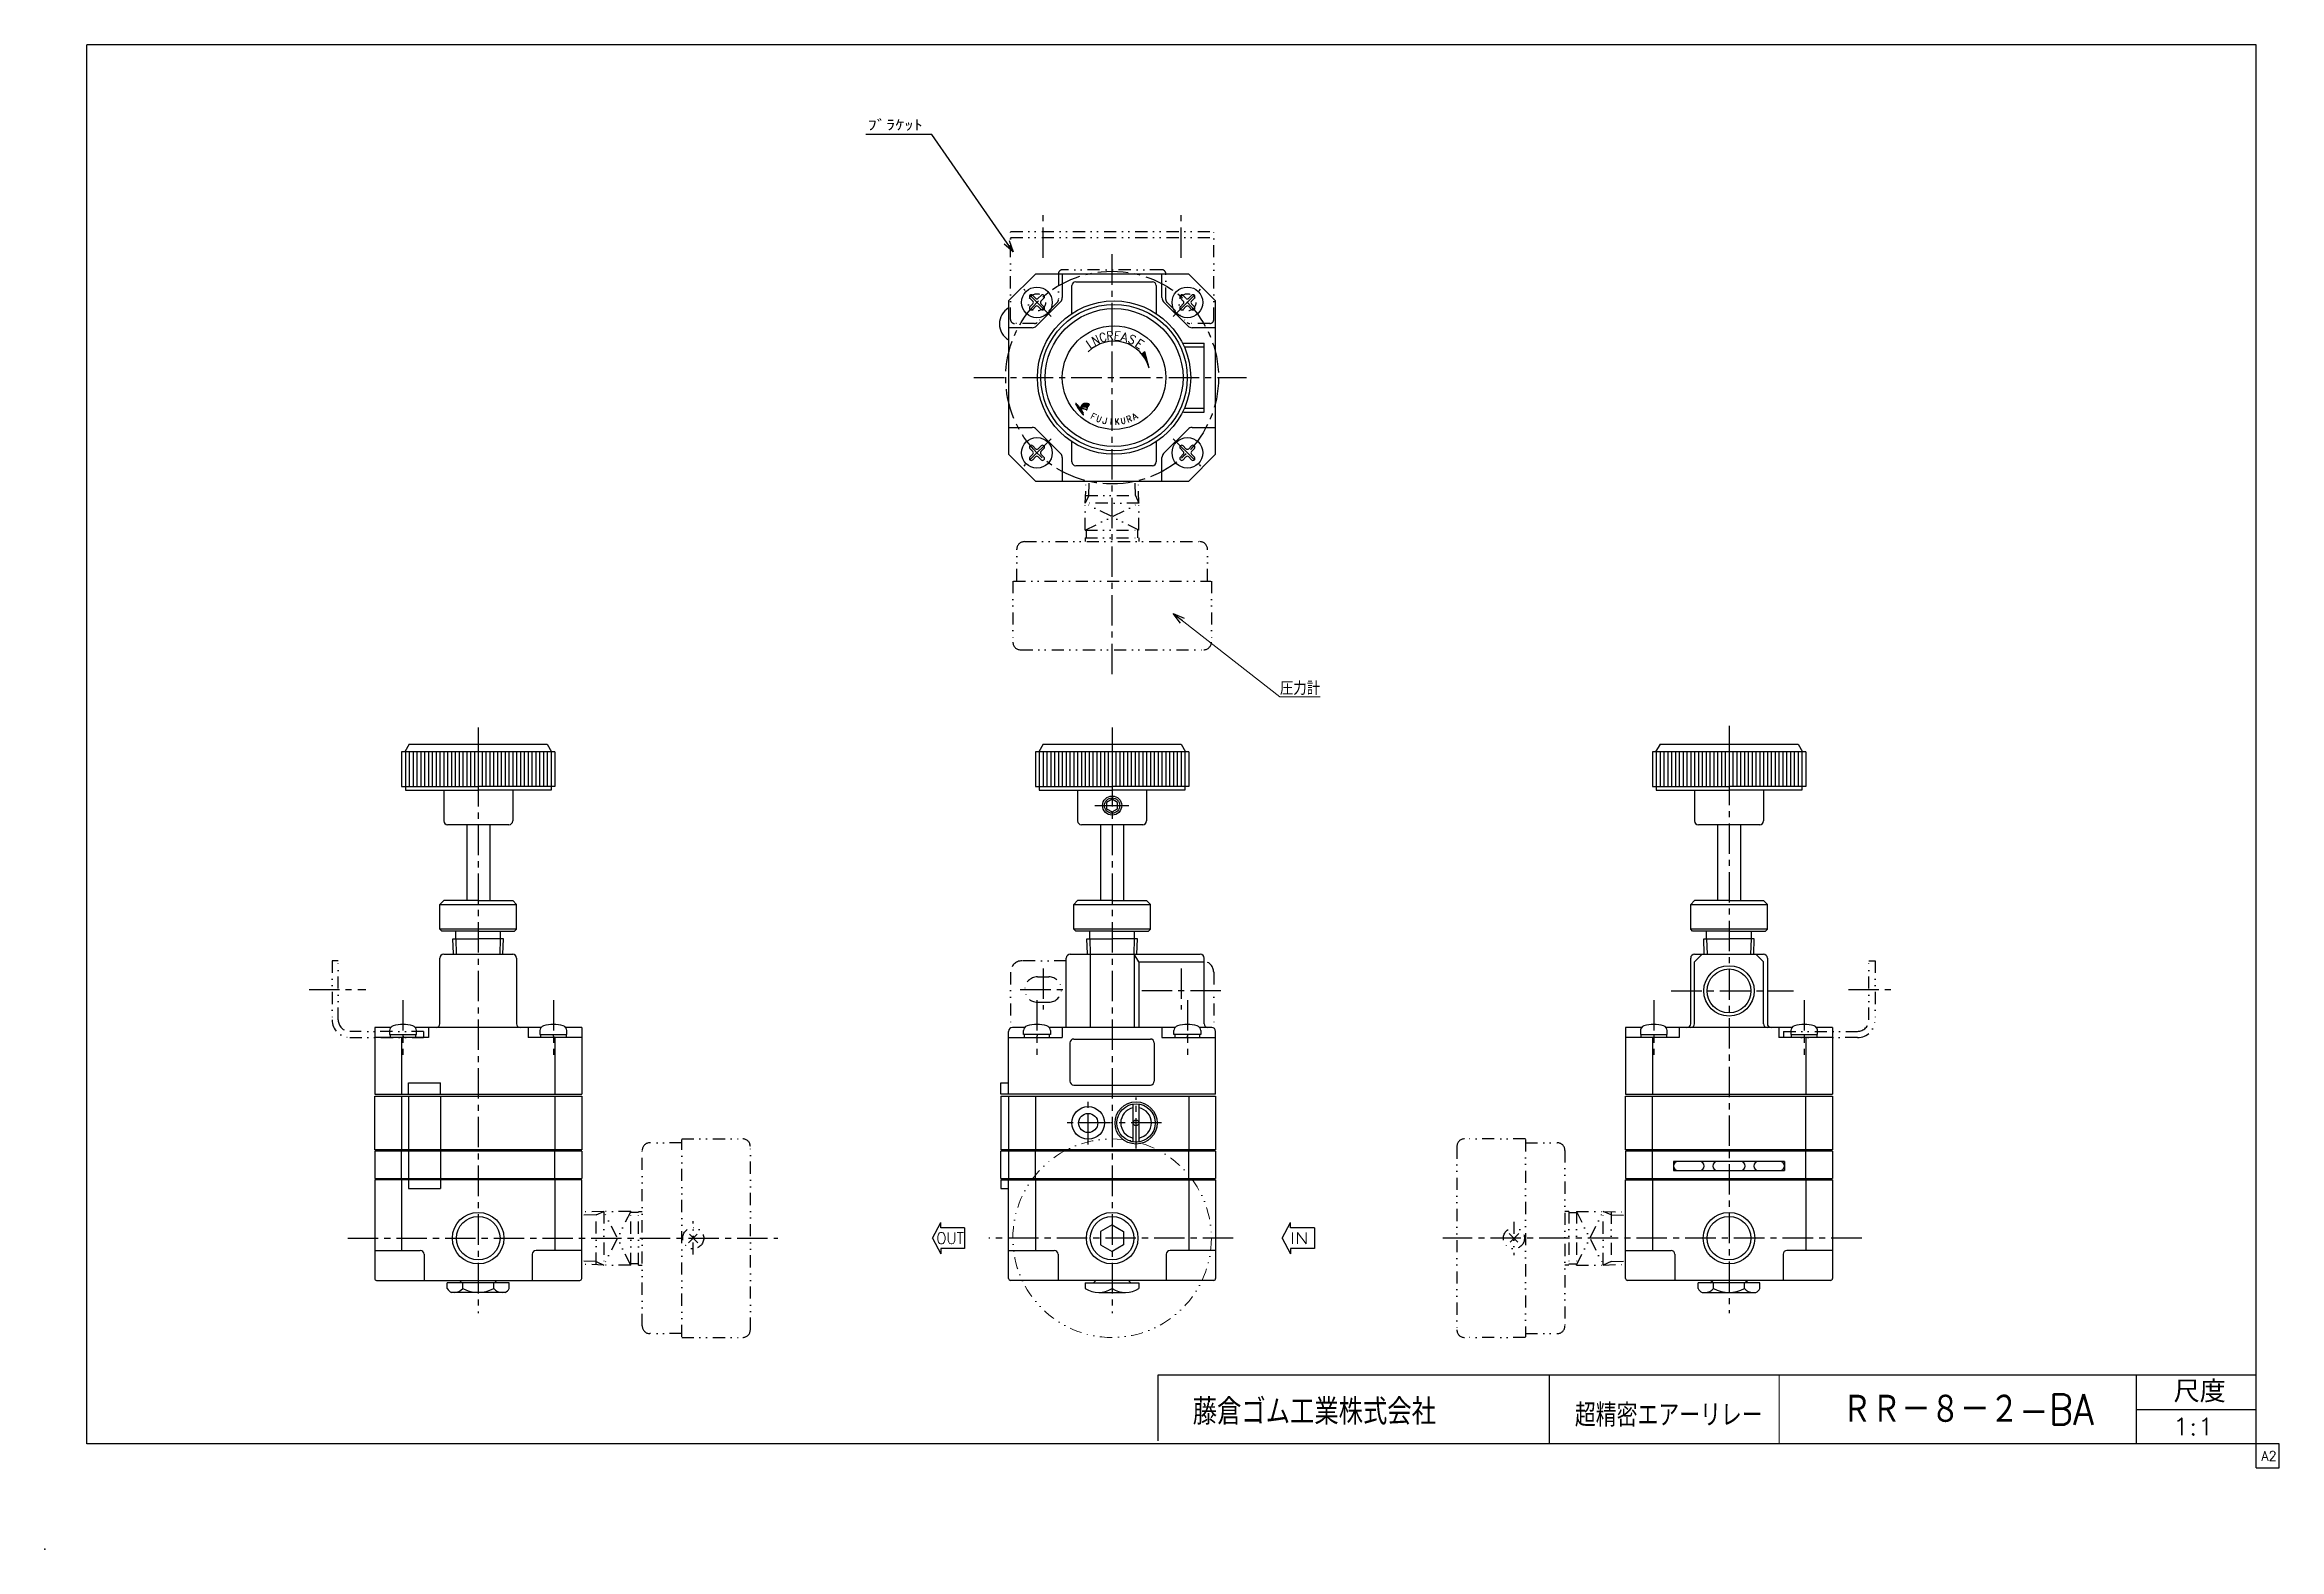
# Model space of a CAD drawing. Header units: millimetres. Extents: x -297 to 286, y -210 to 183.
import ezdxf
from ezdxf.enums import TextEntityAlignment as Align

# ---------------------------------------------------------------- set-up
doc = ezdxf.new("R2010")
doc.units = ezdxf.units.MM
doc.header["$LTSCALE"] = 0.25
doc.header["$PDSIZE"] = 1
doc.linetypes.add('CENTER', pattern=[50.8, 31.75, -6.35, 6.35, -6.35])
doc.linetypes.add('DIVIDE', pattern=[31.75, 12.7, -6.35, 0, -6.35, 0, -6.35])
doc.layers.add('Layer0014', color=7, linetype='Continuous')
doc.layers.add('ZUWAKU', color=7, linetype='Continuous')
doc.styles.add('FdaStyle0', font='txt.shx', dxfattribs={"width": 0.8, "bigfont": 'bigfont'})

msp = doc.modelspace()

# ---------------------------------------------------------------- texts
at = {"color": 4, "style": 'FdaStyle0'}
for s, height, width, p, p2 in [('ﾌﾞﾗｹｯﾄ', 3, 0.8, (-82.31, 159.99), (-67.91, 159.99)), ('圧力計', 3.5, 0.833333, (25.27, 12.87), (35.77, 12.87)), ('OUT', 3, 0.8, (-64.38, -130.34), (-57.18, -130.34)), ('IN', 3, 0.8, (27.95, -130.34), (32.75, -130.34)), ('尺度', 5.7, 0.995614, (258.42, -171.67), (272.04, -171.67)), ('藤倉ゴム工業株式会社', 6.75, 0.783333, (2.52, -177.49), (65.97, -177.49)), ('超精密エアーリレー', 6, 0.755952, (102.22, -178), (151.2, -178)), ('1:1', 4.5, 0.8, (258.15, -180.25), (268.95, -180.25))]:
    msp.add_text(s, height=height, dxfattribs=dict(at, width=width)).set_placement(p, p2, align=Align.FIT)
at = {"color": 4, "style": 'FdaStyle0', "width": 0.8}
for s, height, rotation, p, p2 in [('I', 2.3, 35, (-24.76, 102.83), (-23.25, 103.89)), ('N', 2.3, 25, (-23.18, 104.01), (-21.51, 104.78)), ('C', 2.3, 15, (-21.5, 104.81), (-19.73, 105.29)), ('R', 2.3, 5, (-19.86, 105.28), (-18.03, 105.44)), ('E', 2.3, -5, (-18.16, 105.46), (-16.33, 105.3)), ('A', 2.3, -15, (-16.46, 105.33), (-14.68, 104.86)), ('S', 2.3, -25, (-14.62, 104.97), (-12.96, 104.2)), ('E', 2.3, -35, (-12.75, 104.01), (-11.25, 102.96)), ('F', 1.6, -28, (-24.35, 85.1), (-23.22, 84.5)), ('U', 1.6, -20, (-22.82, 84.32), (-21.62, 83.88)), ('J', 1.6, -12, (-21.2, 83.76), (-19.95, 83.49)), ('I', 1.6, -4, (-19.51, 83.43), (-18.23, 83.34)), ('K', 1.6, 4, (-17.79, 83.34), (-16.52, 83.43)), ('U', 1.6, 12, (-16.08, 83.49), (-14.83, 83.76)), ('R', 1.6, 20, (-14.41, 83.88), (-13.21, 84.32)), ('A', 1.6, 28, (-12.8, 84.5), (-11.67, 85.1))]:
    msp.add_text(s, height=height, rotation=rotation, dxfattribs=at).set_placement(p, p2, align=Align.FIT)
at = {"layer": 'Layer0014', "color": 4, "style": 'FdaStyle0', "width": 0.740406}
msp.add_text('ＲＲ－８－２-BA', height=8, dxfattribs=at).set_placement((171.97, -177.5), (237.57, -177.5), align=Align.FIT)
at = {"layer": 'ZUWAKU', "color": 7, "style": 'FdaStyle0', "width": 0.8}
msp.add_text('A2', height=2.5, dxfattribs=at).set_placement((281.31, -186.88), (285.31, -186.88), align=Align.FIT)

# ---------------------------------------------------------------- blocks, each defined once
blk = doc.blocks.new('_OPEN30')
at = {"color": 0, "linetype": 'ByBlock', "lineweight": -2}
for p, q in [((-1, 0.267949), (0, 0)), ((0, 0), (-1, -0.267949)), ((0, 0), (-1, 0))]:
    blk.add_line(p, q, dxfattribs=at)
blk = doc.blocks.new('DC_GROUP_RR-8-2-BA_1')
at = {"color": 4, "linetype": 'DIVIDE', "lineweight": 25}
for p, q in [((-129.04, -130.07), (-126.56, -127.6)), ((-126.56, -130.07), (-129.04, -127.6))]:
    blk.add_line(p, q, dxfattribs=at)
blk.add_circle((-127.8, -128.84), 2.75, dxfattribs=at)
blk = doc.blocks.new('DC_GROUP_RR-8-2-BA_2')
at = {"color": 4, "linetype": 'DIVIDE', "lineweight": 25}
for p, q in [((87.57, -127.6), (85.09, -130.07)), ((85.09, -127.6), (87.57, -130.07))]:
    blk.add_line(p, q, dxfattribs=at)
blk.add_circle((86.33, -128.84), 2.75, dxfattribs=at)
blk = doc.blocks.new('DC_GROUP_RR-8-2-BA_4')
at = {"color": 4, "linetype": 'Continuous', "lineweight": 25}
blk.add_line((-24.85, 88.84), (-24.93, 88.86), dxfattribs=at)
for centre, radius, start, end in [((-24.6, 87.14), 2.25, 154.15958, 156.52112), ((-22.43, 85.99), 4.7, 151.99826, 153.09927), ((-23.85, 86.83), 3.06, 151.7036, 153.39393), ((-25.37, 87.61), 1.35, 146.31368, 150.26031), ((-22.77, 85.97), 4.43, 145.79768, 147.28764), ((-26.08, 88.21), 0.428, 137.94779, 145.44826), ((-21.97, 84.85), 5.74, 139.6104, 140.44292), ((-25.69, 88), 0.863, 133.88146, 139.34311), ((-25.89, 88.21), 0.579, 126.64188, 133.60181), ((-32.62, 97.53), 10.92, 305.80195, 306.19805), ((-25.5, 87.86), 1.09, 123.59056, 128.40944), ((-25.71, 88.13), 0.747, 113.61126, 121.56026), ((-25.47, 87.64), 1.29, 109.81305, 114.48844), ((-25.49, 87.66), 1.26, 105.69442, 109.30679), ((-25.69, 88.41), 0.485, 101.72354, 106.52552), ((-25.46, 87.39), 1.54, 99.12412, 102.67751), ((-25.5, 87.56), 1.36, 93.85589, 98.56101), ((-25.49, 87.58), 1.35, 90.27649, 94.14525), ((-25.51, 87.17), 1.75, 87.30843, 89.75121), ((-25.78, 79.29), 9.64, 87.33009, 87.8618), ((-25.38, 87.76), 1.16, 84.11753, 87.61061), ((-25.8, 84.31), 4.64, 82.41133, 83.32453), ((-25.92, 82.69), 6.25, 82.46179, 83.27408), ((-25.3, 87.45), 1.46, 78.71087, 82.04235), ((-26.2, 83.06), 5.93, 77.66124, 78.51583), ((-25.7, 84.77), 4.16, 76.53046, 78.1041), ((-26.52, 81.42), 7.61, 75.30437, 76.44478), ((-25.88, 83.88), 5.06, 74.0939, 75.26546)]:
    blk.add_arc(centre, radius, start, end, dxfattribs=at)
blk = doc.blocks.new('DC_GROUP_RR-8-2-BA_5')
at = {"color": 4, "linetype": 'Continuous', "lineweight": 25}
blk.add_line((-26.73, 87.91), (-26.82, 87.72), dxfattribs=at)
for centre, radius, start, end in [((-21.36, 85.05), 6.08, 155.73853, 157.33064), ((-19.38, 84.07), 8.29, 153.88724, 155.20232), ((-5.71, 77.69), 23.37, 153.72988, 154.07388)]:
    blk.add_arc(centre, radius, start, end, dxfattribs=at)
blk = doc.blocks.new('DC_GROUP_RR-8-2-BA_6')
at = {"color": 4, "linetype": 'Continuous', "lineweight": 25}
for centre, radius, start, end in [((-19.99, 83.73), 7.73, 150.21656, 151.98182), ((-24.37, 86.27), 2.66, 143.57863, 150.79955), ((-24.81, 86.54), 2.15, 134.1532, 142.38598), ((-25.98, 87.77), 0.451, 115.66686, 136.33314), ((-25.59, 87.1), 1.23, 106.45298, 118.64316), ((-25.72, 87.37), 0.935, 87.96674, 103.33351), ((-25.68, 86.59), 1.71, 82.92461, 90.39042), ((-26.12, 83.48), 4.86, 78.96143, 82.31023), ((-25.82, 84.82), 3.48, 76.10847, 79.56514), ((-27.09, 79.95), 8.51, 74.23971, 75.68214)]:
    blk.add_arc(centre, radius, start, end, dxfattribs=at)
blk = doc.blocks.new('DC_GROUP_RR-8-2-BA_7')
at = {"color": 4, "linetype": 'Continuous', "lineweight": 25}
for centre, radius, start, end in [((-24.76, 88.2), 0.0529, 252.89807, 295.12777), ((-25.02, 88.58), 0.514, 303.29307, 308.70693), ((-24.7, 88.2), 0.0276, 285.42057, 1.26429), ((-55.34, 101.84), 33.56, 336.02287, 336.33168), ((-0.87, 77.71), 26.01, 155.43961, 155.82213), ((-16.67, 85.05), 8.6, 155.41897, 156.16413), ((-24.55, 88.62), 0.143, 52.52011, 66.28571), ((-25.12, 88.96), 0.712, 332.70632, 339.2217), ((-24.47, 88.72), 0.0258, 332.32087, 49.31103)]:
    blk.add_arc(centre, radius, start, end, dxfattribs=at)
blk = doc.blocks.new('DC_GROUP_RR-8-2-BA_8')
at = {"color": 4, "linetype": 'Continuous', "lineweight": 25}
for centre, radius, start, end in [((-25.81, 86.93), 1.06, 101.41148, 111.74688), ((-25.86, 86.72), 1.26, 88.77559, 97.54881), ((-25.76, 86.43), 1.55, 84.58256, 92.43213), ((-25.93, 85.78), 2.22, 75.55856, 81.79838), ((-30.78, 64.43), 24.11, 76.53068, 77.05861), ((-29.39, 70.81), 17.58, 75.25813, 76.08729)]:
    blk.add_arc(centre, radius, start, end, dxfattribs=at)
blk = doc.blocks.new('DC_GROUP_RR-8-2-BA_9')
at = {"color": 4, "linetype": 'Continuous', "lineweight": 25}
for centre, radius, start, end in [((-25.29, 86.47), 1.73, 140.14775, 146.21657), ((-25.34, 86.51), 1.66, 133.91027, 140.13664), ((-25.72, 86.92), 1.11, 124.90453, 134.33844), ((-25.51, 86.53), 1.55, 116.74914, 123.31083), ((-21.95, 84.27), 5.74, 146.49519, 148.65403)]:
    blk.add_arc(centre, radius, start, end, dxfattribs=at)
blk = doc.blocks.new('DC_GROUP_RR-8-2-BA_10')
at = {"color": 4, "linetype": 'Continuous', "lineweight": 25}
for centre, radius, start, end in [((-26.23, 86.88), 0.609, 106.71943, 123.10775), ((-26.15, 86.61), 0.889, 95.02087, 106.76999), ((-26.16, 86.71), 0.792, 83.43175, 94.99381), ((-26.25, 85.89), 1.62, 77.27774, 83.68993), ((-26.98, 82.77), 4.81, 74.45387, 76.91181), ((-26.06, 86.67), 0.882, 125.09967, 135.31105), ((-27.75, 79.55), 8.13, 73.7332, 75.31007), ((-41.62, 35.83), 53.99, 72.4107, 72.60384), ((-24.6, 89.69), 2.5, 253.72346, 257.07786)]:
    blk.add_arc(centre, radius, start, end, dxfattribs=at)
blk = doc.blocks.new('DC_GROUP_RR-8-2-BA_11')
at = {"color": 4, "linetype": 'Continuous', "lineweight": 25}
for centre, radius, start, end in [((-25.16, 87.33), 0.073, 272.10726, 297.0668), ((-25.2, 87.36), 0.109, 305.63016, 324.69454)]:
    blk.add_arc(centre, radius, start, end, dxfattribs=at)
blk = doc.blocks.new('DC_GROUP_RR-8-2-BA_12')
at = {"color": 4, "linetype": 'Continuous', "lineweight": 25}
for centre, radius, start, end in [((-24.93, 87.78), 0.0381, 38.38961, 74.0601), ((-24.94, 87.78), 0.0481, 350.68741, 21.17543)]:
    blk.add_arc(centre, radius, start, end, dxfattribs=at)
blk = doc.blocks.new('DC_GROUP_RR-8-2-BA_13')
at = {"color": 4, "linetype": 'Continuous', "lineweight": 25}
for centre, radius, start, end in [((-47.56, 72.63), 25.61, 33.693, 34.95554), ((-42.16, 76.41), 19.02, 31.69584, 33.23543)]:
    blk.add_arc(centre, radius, start, end, dxfattribs=at)
blk = doc.blocks.new('DC_GROUP_RR-8-2-BA_14')
at = {"color": 4, "linetype": 'Continuous', "lineweight": 25}
for centre, radius, start, end in [((-43.48, 75.05), 20.82, 34.31354, 35.93265), ((-37.84, 79.07), 13.89, 31.59283, 33.71353)]:
    blk.add_arc(centre, radius, start, end, dxfattribs=at)
blk = doc.blocks.new('DC_GROUP_RR-8-2-BA_15')
at = {"color": 4, "linetype": 'Continuous', "lineweight": 25}
for centre, radius, start, end in [((-26.03, 86.42), 0.0743, 291.38798, 320.61202), ((-26.03, 86.39), 0.056, 336.9074, 12.24527)]:
    blk.add_arc(centre, radius, start, end, dxfattribs=at)
blk = doc.blocks.new('DC_GROUP_RR-8-2-BA_16')
at = {"color": 4, "linetype": 'Continuous', "lineweight": 25}
for centre, radius, start, end in [((-26.03, 85.95), 0.0169, 260.81932, 351.18068), ((-26.32, 85.99), 0.303, 352.06721, 4.63755)]:
    blk.add_arc(centre, radius, start, end, dxfattribs=at)
blk = doc.blocks.new('DC_GROUP_RR-8-2-BA_17')
at = {"color": 4, "linetype": 'Continuous', "lineweight": 25}
for centre, radius, start, end in [((-26.9, 88.38), 0.67, 192.23709, 200.68961), ((-26.11, 88.7), 1.52, 201.50186, 208.25522), ((-21.92, 90.93), 6.26, 208.08265, 210.419), ((-23.29, 90.09), 4.66, 210.00264, 213.47966), ((-10.46, 98.52), 20.01, 213.35916, 214.75188), ((-19.11, 92.49), 9.46, 214.60235, 216.95522), ((-15.1, 95.63), 14.56, 217.34772, 218.68908), ((-16.24, 94.53), 12.98, 218.0128, 219.92952), ((-24.61, 87.54), 2.07, 220.27785, 227.31335)]:
    blk.add_arc(centre, radius, start, end, dxfattribs=at)
blk = doc.blocks.new('DC_GROUP_RR-8-2-BA_18')
at = {"color": 4, "linetype": 'Continuous', "lineweight": 25}
for centre, radius, start, end in [((-28.68, 86.67), 1.99, 46.40977, 53.12641), ((-29.43, 85.98), 3.01, 39.44469, 45.17249), ((-33.76, 82.39), 8.63, 37.56205, 39.56549)]:
    blk.add_arc(centre, radius, start, end, dxfattribs=at)
blk = doc.blocks.new('DC_GROUP_RR-8-2-BA_19')
at = {"color": 4, "linetype": 'Continuous', "lineweight": 25}
for centre, radius, start, end in [((-27.5, 88.25), 0.0485, 137.18308, 190.911), ((-27.55, 88.2), 0.0872, 48.18177, 84.101)]:
    blk.add_arc(centre, radius, start, end, dxfattribs=at)
blk = doc.blocks.new('DC_GROUP_RR-8-2-BA_20')
at = {"color": 4, "linetype": 'Continuous', "lineweight": 25}
for centre, radius, start, end in [((-26.93, 87.7), 0.0442, 283.28648, 322.98871), ((-27.1, 87.79), 0.237, 328.30909, 341.1705)]:
    blk.add_arc(centre, radius, start, end, dxfattribs=at)
blk = doc.blocks.new('DC_GROUP_RR-8-2-BA_21')
at = {"color": 4, "linetype": 'Continuous', "lineweight": 25}
for centre, radius, start, end in [((-28.97, 87.53), 1.72, 47.43343, 54.49986), ((-30.98, 85.41), 4.64, 42.80966, 46.80393), ((-33.14, 83.41), 7.58, 40.47044, 42.78305), ((-36.2, 80.63), 11.72, 39.16487, 41.09925), ((-35.59, 81.28), 10.84, 36.45193, 38.56294)]:
    blk.add_arc(centre, radius, start, end, dxfattribs=at)
blk = doc.blocks.new('DC_GROUP_RR-8-2-BA_22')
at = {"color": 4, "linetype": 'Continuous', "lineweight": 25}
for centre, radius, start, end in [((-27.92, 88.83), 0.127, 138.85088, 166.27922), ((-27.97, 88.84), 0.0836, 86.84619, 123.25478)]:
    blk.add_arc(centre, radius, start, end, dxfattribs=at)
blk = doc.blocks.new('DC_GROUP_RR-8-2-BA_23')
at = {"color": 4, "linetype": 'Continuous', "lineweight": 25}
for centre, radius, start, end in [((-26.76, 89.16), 1.32, 193.32582, 201.51564), ((-25.83, 89.59), 2.34, 202.9342, 210.04388), ((-18.74, 93.61), 10.49, 209.61451, 211.84414), ((-14.8, 95.98), 15.1, 211.61633, 213.15144), ((3.3, 107.9), 36.76, 213.28407, 213.96053)]:
    blk.add_arc(centre, radius, start, end, dxfattribs=at)
blk = doc.blocks.new('DC_GROUP_RR-8-2-BA_24')
at = {"color": 4, "linetype": 'Continuous', "lineweight": 25}
for centre, radius, start, end in [((11.81, 115.88), 48.32, 216.16624, 216.48117), ((-4.17, 104.08), 28.45, 216.51208, 217.14057), ((39.81, 137.55), 83.72, 217.22854, 217.44835), ((-19.8, 91.81), 8.58, 217.00428, 218.59804), ((-20.26, 91.55), 8.06, 219.15839, 220.96466), ((-20.49, 91.27), 7.7, 220.53045, 222.50382), ((-23.81, 88.27), 3.22, 223.03905, 226.38383)]:
    blk.add_arc(centre, radius, start, end, dxfattribs=at)
blk = doc.blocks.new('DC_GROUP_RR-8-2-BA_25')
at = {"color": 4, "linetype": 'Continuous', "lineweight": 25}
for p, q in [((-26.93, 87.48), (-26.76, 87.45)), ((-26.92, 87.51), (-26.75, 87.48)), ((-26.9, 87.54), (-26.73, 87.52)), ((-26.89, 87.58), (-26.71, 87.55)), ((-26.87, 87.61), (-26.69, 87.58)), ((-26.86, 87.64), (-26.67, 87.61)), ((-26.84, 87.68), (-26.65, 87.65)), ((-26.83, 87.71), (-26.63, 87.68)), ((-26.81, 87.74), (-26.61, 87.71)), ((-26.79, 87.78), (-26.59, 87.74)), ((-26.78, 87.81), (-26.57, 87.78)), ((-26.76, 87.84), (-26.55, 87.81)), ((-26.75, 87.87), (-26.53, 87.84)), ((-26.73, 87.91), (-26.5, 87.87)), ((-26.71, 87.94), (-26.48, 87.9)), ((-26.7, 87.97), (-26.45, 87.93)), ((-26.68, 88.01), (-26.42, 87.96)), ((-26.67, 88.04), (-26.4, 88)), ((-26.65, 88.07), (-26.37, 88.03)), ((-26.64, 88.1), (-26.34, 88.06)), ((-26.62, 88.14), (-26.31, 88.09)), ((-26.6, 88.17), (-26.27, 88.12)), ((-26.59, 88.2), (-26.23, 88.15)), ((-26.57, 88.24), (-26.19, 88.18)), ((-26.55, 88.27), (-26.13, 88.2)), ((-26.53, 88.3), (-26.08, 88.23)), ((-26.51, 88.33), (-26.01, 88.25)), ((-26.49, 88.37), (-25.94, 88.28)), ((-26.47, 88.4), (-25.84, 88.3)), ((-26.45, 88.43), (-25.66, 88.3)), ((-26.43, 88.46), (-24.68, 88.19)), ((-26.4, 88.49), (-24.67, 88.22)), ((-26.38, 88.52), (-24.65, 88.25)), ((-26.35, 88.56), (-24.64, 88.28)), ((-26.32, 88.59), (-24.63, 88.32)), ((-26.29, 88.62), (-24.61, 88.35)), ((-26.26, 88.65), (-24.6, 88.38)), ((-26.22, 88.68), (-24.58, 88.42)), ((-26.18, 88.71), (-24.57, 88.45)), ((-26.14, 88.74), (-24.55, 88.48)), ((-26.1, 88.76), (-24.54, 88.52)), ((-26.06, 88.79), (-24.52, 88.55)), ((-26, 88.82), (-24.51, 88.58)), ((-25.94, 88.84), (-24.49, 88.62)), ((-25.87, 88.87), (-24.48, 88.65)), ((-25.79, 88.89), (-24.46, 88.68)), ((-25.68, 88.91), (-24.45, 88.72)), ((-25.54, 88.92), (-24.52, 88.76)), ((-25.2, 88.9), (-24.97, 88.87)), ((-24.94, 88.19), (-24.72, 88.16)), ((-26.98, 87.38), (-26.82, 87.35)), ((-26.96, 87.41), (-26.8, 87.39)), ((-26.95, 87.45), (-26.78, 87.42)), ((-26.95, 87.34), (-26.83, 87.32)), ((-26.92, 87.3), (-26.85, 87.29)), ((-26.9, 87.26), (-26.88, 87.26))]:
    blk.add_line(p, q, dxfattribs=at)
blk = doc.blocks.new('DC_GROUP_RR-8-2-BA_26')
at = {"color": 4, "linetype": 'Continuous', "lineweight": 25}
for p, q in [((-26.61, 87.24), (-26.51, 87.23)), ((-26.6, 87.28), (-26.54, 87.27)), ((-26.58, 87.2), (-26.48, 87.19)), ((-26.55, 87.16), (-26.46, 87.15)), ((-26.52, 87.12), (-26.43, 87.11)), ((-26.49, 87.08), (-26.4, 87.07)), ((-26.46, 87.04), (-26.37, 87.03)), ((-26.43, 87), (-26.35, 86.99)), ((-26.41, 86.96), (-26.32, 86.95)), ((-26.38, 86.92), (-26.29, 86.91)), ((-26.35, 86.88), (-26.27, 86.87)), ((-26.32, 86.84), (-26.24, 86.83)), ((-26.3, 86.8), (-26.22, 86.79)), ((-26.27, 86.76), (-26.19, 86.75)), ((-26.24, 86.72), (-26.16, 86.71)), ((-26.22, 86.68), (-26.14, 86.67)), ((-26.19, 86.64), (-26.11, 86.63)), ((-26.17, 86.6), (-26.09, 86.59)), ((-26.14, 86.57), (-26.06, 86.55)), ((-26.12, 86.53), (-26.04, 86.51)), ((-26.09, 86.49), (-26.01, 86.47)), ((-26.07, 86.45), (-25.99, 86.44)), ((-26.04, 86.41), (-25.97, 86.4)), ((-26.02, 86.37), (-25.98, 86.36))]:
    blk.add_line(p, q, dxfattribs=at)
blk = doc.blocks.new('DC_GROUP_RR-8-2-BA_27')
at = {"color": 4, "linetype": 'Continuous', "lineweight": 25}
for p, q in [((-28.04, 88.88), (-27.87, 88.85)), ((-28.04, 88.84), (-27.82, 88.81)), ((-28.03, 88.81), (-27.77, 88.77)), ((-28.02, 88.91), (-27.92, 88.9)), ((-28.02, 88.77), (-27.73, 88.72)), ((-28.01, 88.73), (-27.69, 88.68)), ((-27.99, 88.69), (-27.64, 88.64)), ((-27.98, 88.66), (-27.6, 88.6)), ((-27.96, 88.62), (-27.57, 88.56)), ((-27.94, 88.58), (-27.53, 88.51)), ((-27.92, 88.54), (-27.49, 88.47)), ((-27.9, 88.5), (-27.45, 88.43)), ((-27.88, 88.46), (-27.42, 88.39)), ((-27.86, 88.43), (-27.38, 88.35)), ((-27.84, 88.39), (-27.35, 88.31)), ((-27.82, 88.35), (-27.31, 88.27)), ((-27.79, 88.31), (-27.55, 88.27)), ((-27.77, 88.27), (-27.55, 88.23)), ((-27.75, 88.23), (-27.54, 88.2)), ((-27.72, 88.19), (-27.53, 88.16)), ((-27.7, 88.15), (-27.51, 88.12)), ((-27.68, 88.11), (-27.5, 88.08)), ((-27.65, 88.07), (-27.48, 88.05)), ((-27.63, 88.03), (-27.46, 88.01)), ((-27.6, 87.99), (-27.44, 87.97)), ((-27.58, 87.96), (-27.42, 87.93)), ((-27.55, 87.92), (-27.4, 87.89)), ((-27.53, 87.88), (-27.37, 87.85)), ((-27.5, 87.84), (-27.35, 87.81)), ((-27.49, 88.26), (-27.28, 88.23)), ((-27.48, 87.8), (-27.33, 87.77)), ((-27.45, 87.76), (-27.31, 87.73)), ((-27.43, 88.22), (-27.24, 88.19)), ((-27.43, 87.72), (-27.28, 87.7)), ((-27.4, 87.68), (-27.26, 87.66)), ((-27.38, 88.17), (-27.21, 88.14)), ((-27.38, 87.64), (-27.24, 87.62)), ((-27.35, 87.6), (-27.21, 87.58)), ((-27.33, 88.13), (-27.17, 88.1)), ((-27.32, 87.56), (-27.19, 87.54)), ((-27.3, 87.52), (-27.16, 87.5)), ((-27.29, 88.09), (-27.14, 88.06)), ((-27.27, 87.48), (-27.13, 87.46)), ((-27.25, 88.04), (-27.11, 88.02)), ((-27.21, 88), (-27.07, 87.98)), ((-27.17, 87.96), (-27.04, 87.94)), ((-27.14, 87.92), (-27.01, 87.9)), ((-27.1, 87.88), (-26.98, 87.86)), ((-27.07, 87.84), (-26.95, 87.82)), ((-27.04, 87.8), (-26.92, 87.78)), ((-27, 87.76), (-26.89, 87.74)), ((-26.97, 87.72), (-26.88, 87.7)), ((-26.94, 87.68), (-26.89, 87.67)), ((-27.24, 87.44), (-27.11, 87.42)), ((-27.22, 87.4), (-27.08, 87.38)), ((-27.19, 87.36), (-27.05, 87.34)), ((-27.16, 87.32), (-27.03, 87.3)), ((-27.13, 87.28), (-27, 87.26)), ((-27.1, 87.24), (-26.97, 87.22)), ((-27.07, 87.2), (-26.95, 87.18)), ((-27.04, 87.16), (-26.92, 87.14)), ((-27.01, 87.12), (-26.89, 87.1)), ((-26.98, 87.08), (-26.86, 87.06)), ((-26.95, 87.04), (-26.83, 87.02)), ((-26.92, 87), (-26.81, 86.98)), ((-26.89, 86.96), (-26.78, 86.94)), ((-26.86, 86.92), (-26.75, 86.9)), ((-26.83, 86.88), (-26.72, 86.86)), ((-26.8, 86.84), (-26.69, 86.82)), ((-26.77, 86.8), (-26.66, 86.78)), ((-26.74, 86.76), (-26.63, 86.74)), ((-26.71, 86.72), (-26.6, 86.7)), ((-26.68, 86.68), (-26.56, 86.66)), ((-26.65, 86.64), (-26.53, 86.62)), ((-26.62, 86.6), (-26.5, 86.58)), ((-26.59, 86.56), (-26.47, 86.54)), ((-26.55, 86.52), (-26.44, 86.5)), ((-26.52, 86.48), (-26.4, 86.46)), ((-26.49, 86.44), (-26.37, 86.42)), ((-26.46, 86.4), (-26.34, 86.38)), ((-26.42, 86.35), (-26.31, 86.34)), ((-26.39, 86.31), (-26.27, 86.3)), ((-26.35, 86.27), (-26.24, 86.25)), ((-26.32, 86.23), (-26.21, 86.21)), ((-26.28, 86.19), (-26.17, 86.17)), ((-26.24, 86.15), (-26.13, 86.13)), ((-26.21, 86.11), (-26.09, 86.09)), ((-26.17, 86.07), (-26.05, 86.05)), ((-26.13, 86.02), (-26.01, 86.01)), ((-26.09, 85.98), (-26.01, 85.97)), ((-26.04, 85.94), (-26.02, 85.94))]:
    blk.add_line(p, q, dxfattribs=at)
blk = doc.blocks.new('DC_GROUP_RR-8-2-BA_3')
at = {"color": 4, "linetype": 'Continuous', "lineweight": 25}
for p, q in [((-25.11, 87.29), (-24.9, 87.78)), ((-26.97, 87.39), (-26.98, 87.38)), ((-26.98, 87.38), (-26.89, 87.26)), ((-26.89, 87.26), (-26.85, 87.28)), ((-26.85, 87.25), (-26.86, 87.22)), ((-26.86, 87.22), (-26.81, 87.14)), ((-26.81, 87.36), (-26.85, 87.28)), ((-26.81, 87.14), (-26.79, 87.17)), ((-26.69, 87.29), (-26.79, 87.17)), ((-26.56, 87.3), (-26.62, 87.26))]:
    blk.add_line(p, q, dxfattribs=at)
at = {"linetype": 'Continuous'}
for name in ['DC_GROUP_RR-8-2-BA_22', 'DC_GROUP_RR-8-2-BA_23', 'DC_GROUP_RR-8-2-BA_27', 'DC_GROUP_RR-8-2-BA_21', 'DC_GROUP_RR-8-2-BA_19', 'DC_GROUP_RR-8-2-BA_17', 'DC_GROUP_RR-8-2-BA_18', 'DC_GROUP_RR-8-2-BA_25', 'DC_GROUP_RR-8-2-BA_5', 'DC_GROUP_RR-8-2-BA_20', 'DC_GROUP_RR-8-2-BA_9', 'DC_GROUP_RR-8-2-BA_6', 'DC_GROUP_RR-8-2-BA_10', 'DC_GROUP_RR-8-2-BA_4', 'DC_GROUP_RR-8-2-BA_8', 'DC_GROUP_RR-8-2-BA_12', 'DC_GROUP_RR-8-2-BA_7', 'DC_GROUP_RR-8-2-BA_24', 'DC_GROUP_RR-8-2-BA_14', 'DC_GROUP_RR-8-2-BA_26', 'DC_GROUP_RR-8-2-BA_13', 'DC_GROUP_RR-8-2-BA_16', 'DC_GROUP_RR-8-2-BA_15', 'DC_GROUP_RR-8-2-BA_11']:
    blk.add_blockref(name, (0, 0), dxfattribs=at)

# ---------------------------------------------------------------- linework, layer by layer
at = {"color": 4, "linetype": 'Continuous', "lineweight": 25}
for p, q in [((-65.51, 159.09), (-82.77, 159.09)), ((-44.35, 128.49), (-65.51, 159.09)), ((-38.51, 122.66), (-45.51, 115.66)), ((1.49, 122.66), (-38.51, 122.66)), ((-31.51, 122.66), (-31.51, 116.51)), ((-5.51, 116.51), (-5.51, 122.66)), ((8.49, 115.66), (1.49, 122.66)), ((-38.48, 116.34), (-39.24, 117.1)), ((-37.78, 116.34), (-37.02, 117.1)), ((-29.01, 112.36), (-29.01, 119.66)), ((-28.01, 120.66), (-8.01, 120.66)), ((-7.01, 119.66), (-7.01, 112.36)), ((0, 117.1), (0.76, 116.34)), ((1.47, 116.34), (2.23, 117.1)), ((-45.51, 115.66), (-45.51, 75.66)), ((-39.19, 115.63), (-39.95, 116.39)), ((-39.95, 114.16), (-39.19, 114.92)), ((-38.48, 114.22), (-39.24, 113.46)), ((-38.3, 109.1), (-31.95, 115.45)), ((-37.02, 113.46), (-37.78, 114.22)), ((-36.31, 116.39), (-37.07, 115.63)), ((-36.31, 114.16), (-37.07, 114.92)), ((-5.07, 115.45), (1.29, 109.1)), ((0.05, 115.63), (-0.71, 116.39)), ((-0.71, 114.16), (0.05, 114.92)), ((0, 113.46), (0.76, 114.22)), ((2.23, 113.46), (1.47, 114.22)), ((2.18, 115.63), (2.94, 116.39)), ((2.18, 114.92), (2.94, 114.16)), ((8.49, 75.66), (8.49, 115.66)), ((-39.36, 108.66), (-45.51, 108.66)), ((8.49, 108.66), (2.35, 108.66)), ((-9.98, 102.39), (-10.74, 101.76)), ((-9.98, 102.39), (-10.68, 101.7)), ((-9.92, 102.17), (-10.56, 101.54)), ((-9.86, 101.95), (-10.43, 101.38)), ((-9.81, 101.72), (-10.31, 101.22)), ((-9.75, 101.5), (-10.2, 101.05)), ((-9.69, 101.28), (-10.08, 100.88)), ((-8.84, 98.11), (-9.98, 102.39)), ((-9.63, 101.06), (-9.97, 100.71)), ((-9.57, 100.83), (-9.86, 100.54)), ((-9.51, 100.61), (-9.76, 100.36)), ((-9.45, 100.39), (-9.66, 100.17)), ((-9.39, 100.16), (-9.56, 99.99)), ((-9.33, 99.94), (-9.47, 99.8)), ((-9.27, 99.72), (-9.38, 99.61)), ((-9.21, 99.49), (-9.29, 99.41)), ((-9.15, 99.27), (-9.21, 99.21)), ((-0.15, 104.66), (5.49, 104.66)), ((0.32, 103.66), (5.49, 103.66)), ((5.49, 86.66), (5.49, 104.66)), ((-9.09, 99.05), (-9.13, 99.01)), ((-9.03, 98.82), (-9.05, 98.8)), ((-8.97, 98.6), (-8.98, 98.59)), ((-8.91, 98.38), (-8.92, 98.36)), ((0.32, 87.66), (5.49, 87.66)), ((-45.51, 82.66), (-39.36, 82.66)), ((-31.95, 75.86), (-38.3, 82.22)), ((1.29, 82.22), (-5.07, 75.86)), ((0.12, 86.66), (5.49, 86.66)), ((2.35, 82.66), (8.49, 82.66)), ((-39.19, 76.39), (-39.95, 77.15)), ((-39.24, 77.85), (-38.48, 77.09)), ((-37.02, 77.85), (-37.78, 77.09)), ((-36.31, 77.15), (-37.07, 76.39)), ((-29.01, 73.66), (-29.01, 78.95)), ((-7.01, 78.95), (-7.01, 73.66)), ((-0.71, 77.15), (0.05, 76.39)), ((0, 77.85), (0.76, 77.09)), ((1.47, 77.09), (2.23, 77.85)), ((2.94, 77.15), (2.18, 76.39)), ((-45.51, 75.66), (-38.51, 68.66)), ((-39.19, 75.68), (-39.95, 74.92)), ((-38.48, 74.97), (-39.24, 74.21)), ((-37.02, 74.21), (-37.78, 74.97)), ((-37.07, 75.68), (-36.31, 74.92)), ((-31.51, 74.8), (-31.51, 68.66)), ((-8.01, 72.66), (-28.01, 72.66)), ((-5.51, 68.66), (-5.51, 74.8)), ((-0.71, 74.92), (0.05, 75.68)), ((0.76, 74.97), (0, 74.21)), ((1.47, 74.97), (2.23, 74.21)), ((1.49, 68.66), (8.49, 75.66)), ((2.18, 75.68), (2.94, 74.92)), ((-38.51, 68.66), (1.49, 68.66)), ((-201.9, 0.01), (-203.05, -1.99)), ((-201.9, 0.01), (-165.9, 0.01)), ((-165.9, 0.01), (-164.75, -1.99)), ((-36.51, 0.01), (-37.66, -1.99)), ((-36.51, 0.01), (-0.51, 0.01)), ((-0.51, 0.01), (0.65, -1.99)), ((124.43, 0.01), (123.27, -1.99)), ((124.43, 0.01), (160.43, 0.01)), ((160.43, 0.01), (161.58, -1.99)), ((-163.9, -1.99), (-203.9, -1.99)), ((-203.9, -1.99), (-203.9, -10.99)), ((-202.9, -1.99), (-202.9, -10.99)), ((-201.9, -1.99), (-201.9, -10.99)), ((-200.9, -1.99), (-200.9, -10.99)), ((-199.9, -1.99), (-199.9, -10.99)), ((-198.9, -1.99), (-198.9, -10.99)), ((-197.9, -1.99), (-197.9, -10.99)), ((-196.9, -1.99), (-196.9, -10.99)), ((-195.9, -1.99), (-195.9, -10.99)), ((-194.9, -1.99), (-194.9, -10.99)), ((-193.9, -1.99), (-193.9, -10.99)), ((-192.9, -1.99), (-192.9, -10.99)), ((-191.9, -1.99), (-191.9, -10.99)), ((-190.9, -1.99), (-190.9, -10.99)), ((-189.9, -1.99), (-189.9, -10.99)), ((-188.9, -1.99), (-188.9, -10.99)), ((-187.9, -1.99), (-187.9, -10.99)), ((-186.9, -1.99), (-186.9, -10.99)), ((-185.9, -1.99), (-185.9, -10.99)), ((-184.9, -1.99), (-184.9, -10.99)), ((-183.9, -1.99), (-183.9, -10.99)), ((-182.9, -1.99), (-182.9, -10.99)), ((-181.9, -1.99), (-181.9, -10.99)), ((-180.9, -1.99), (-180.9, -10.99)), ((-179.9, -1.99), (-179.9, -10.99)), ((-178.9, -1.99), (-178.9, -10.99)), ((-177.9, -1.99), (-177.9, -10.99)), ((-176.9, -1.99), (-176.9, -10.99)), ((-175.9, -1.99), (-175.9, -10.99)), ((-174.9, -1.99), (-174.9, -10.99)), ((-173.9, -1.99), (-173.9, -10.99)), ((-172.9, -1.99), (-172.9, -10.99)), ((-171.9, -1.99), (-171.9, -10.99)), ((-170.9, -1.99), (-170.9, -10.99)), ((-169.9, -1.99), (-169.9, -10.99)), ((-168.9, -1.99), (-168.9, -10.99)), ((-167.9, -1.99), (-167.9, -10.99)), ((-166.9, -1.99), (-166.9, -10.99)), ((-165.9, -1.99), (-165.9, -10.99)), ((-164.9, -1.99), (-164.9, -10.99)), ((-163.9, -1.99), (-163.9, -10.99)), ((1.49, -1.99), (-38.51, -1.99)), ((-38.51, -1.99), (-38.51, -10.99)), ((-37.51, -1.99), (-37.51, -10.99)), ((-36.51, -1.99), (-36.51, -10.99)), ((-35.51, -1.99), (-35.51, -10.99)), ((-34.51, -1.99), (-34.51, -10.99)), ((-33.51, -1.99), (-33.51, -10.99)), ((-32.51, -1.99), (-32.51, -10.99)), ((-31.51, -1.99), (-31.51, -10.99)), ((-30.51, -1.99), (-30.51, -10.99)), ((-29.51, -1.99), (-29.51, -10.99)), ((-28.51, -1.99), (-28.51, -10.99)), ((-27.51, -1.99), (-27.51, -10.99)), ((-26.51, -1.99), (-26.51, -10.99)), ((-25.51, -1.99), (-25.51, -10.99)), ((-24.51, -1.99), (-24.51, -10.99)), ((-23.51, -1.99), (-23.51, -10.99)), ((-22.51, -1.99), (-22.51, -10.99)), ((-21.51, -1.99), (-21.51, -10.99)), ((-20.51, -1.99), (-20.51, -10.99)), ((-19.51, -1.99), (-19.51, -10.99)), ((-18.51, -1.99), (-18.51, -10.99)), ((-17.51, -1.99), (-17.51, -10.99)), ((-16.51, -1.99), (-16.51, -10.99)), ((-15.51, -1.99), (-15.51, -10.99)), ((-14.51, -1.99), (-14.51, -10.99)), ((-13.51, -1.99), (-13.51, -10.99)), ((-12.51, -1.99), (-12.51, -10.99)), ((-11.51, -1.99), (-11.51, -10.99)), ((-10.51, -1.99), (-10.51, -10.99)), ((-9.51, -1.99), (-9.51, -10.99)), ((-8.51, -1.99), (-8.51, -10.99)), ((-7.51, -1.99), (-7.51, -10.99)), ((-6.51, -1.99), (-6.51, -10.99)), ((-5.51, -1.99), (-5.51, -10.99)), ((-4.51, -1.99), (-4.51, -10.99)), ((-3.51, -1.99), (-3.51, -10.99)), ((-2.51, -1.99), (-2.51, -10.99)), ((-1.51, -1.99), (-1.51, -10.99)), ((-0.51, -1.99), (-0.51, -10.99)), ((0.49, -1.99), (0.49, -10.99)), ((1.49, -1.99), (1.49, -10.99)), ((162.43, -1.99), (122.43, -1.99)), ((122.43, -1.99), (122.43, -10.99)), ((123.43, -1.99), (123.43, -10.99)), ((124.43, -1.99), (124.43, -10.99)), ((125.43, -1.99), (125.43, -10.99)), ((126.43, -1.99), (126.43, -10.99)), ((127.43, -1.99), (127.43, -10.99)), ((128.43, -1.99), (128.43, -10.99)), ((129.43, -1.99), (129.43, -10.99)), ((130.43, -1.99), (130.43, -10.99)), ((131.43, -1.99), (131.43, -10.99)), ((132.43, -1.99), (132.43, -10.99)), ((133.43, -1.99), (133.43, -10.99)), ((134.43, -1.99), (134.43, -10.99)), ((135.43, -1.99), (135.43, -10.99)), ((136.43, -1.99), (136.43, -10.99)), ((137.43, -1.99), (137.43, -10.99)), ((138.43, -1.99), (138.43, -10.99)), ((139.43, -1.99), (139.43, -10.99)), ((140.43, -1.99), (140.43, -10.99)), ((141.43, -1.99), (141.43, -10.99)), ((142.43, -1.99), (142.43, -10.99)), ((143.43, -1.99), (143.43, -10.99)), ((144.43, -1.99), (144.43, -10.99)), ((145.43, -1.99), (145.43, -10.99)), ((146.43, -1.99), (146.43, -10.99)), ((147.43, -1.99), (147.43, -10.99)), ((148.43, -1.99), (148.43, -10.99)), ((149.43, -1.99), (149.43, -10.99)), ((150.43, -1.99), (150.43, -10.99)), ((151.43, -1.99), (151.43, -10.99)), ((152.43, -1.99), (152.43, -10.99)), ((153.43, -1.99), (153.43, -10.99)), ((154.43, -1.99), (154.43, -10.99)), ((155.43, -1.99), (155.43, -10.99)), ((156.43, -1.99), (156.43, -10.99)), ((157.43, -1.99), (157.43, -10.99)), ((158.43, -1.99), (158.43, -10.99)), ((159.43, -1.99), (159.43, -10.99)), ((160.43, -1.99), (160.43, -10.99)), ((161.43, -1.99), (161.43, -10.99)), ((162.43, -1.99), (162.43, -10.99)), ((-203.9, -10.99), (-183.9, -10.99)), ((-202.9, -10.99), (-202.9, -11.99)), ((-163.9, -10.99), (-183.9, -10.99)), ((-164.9, -10.99), (-164.9, -11.99)), ((-38.51, -10.99), (-18.51, -10.99)), ((-37.51, -10.99), (-37.51, -11.99)), ((1.49, -10.99), (-18.51, -10.99)), ((0.49, -10.99), (0.49, -11.99)), ((122.43, -10.99), (142.43, -10.99)), ((123.43, -10.99), (123.43, -11.99)), ((162.43, -10.99), (142.43, -10.99)), ((161.43, -10.99), (161.43, -11.99)), ((-202.9, -11.99), (-183.9, -11.99)), ((-192.9, -11.99), (-192.9, -19.99)), ((-164.9, -11.99), (-183.9, -11.99)), ((-174.9, -11.99), (-174.9, -19.99)), ((-37.51, -11.99), (-18.51, -11.99)), ((-27.51, -11.99), (-27.51, -19.99)), ((-22.98, -15.99), (-14.17, -15.99)), ((-18.51, -14.34), (-19.94, -15.16)), ((-19.94, -15.16), (-19.94, -16.81)), ((-19.94, -16.81), (-18.51, -17.64)), ((0.49, -11.99), (-18.51, -11.99)), ((-17.08, -15.16), (-18.51, -14.34)), ((-18.51, -17.64), (-17.08, -16.81)), ((-17.08, -16.81), (-17.08, -15.16)), ((-9.51, -11.99), (-9.51, -19.99)), ((123.43, -11.99), (142.43, -11.99)), ((133.43, -11.99), (133.43, -19.99)), ((161.43, -11.99), (142.43, -11.99)), ((151.43, -11.99), (151.43, -19.99)), ((-175.9, -20.99), (-191.9, -20.99)), ((-186.9, -20.99), (-186.9, -40.75)), ((-180.9, -20.99), (-180.9, -40.75)), ((-10.51, -20.99), (-26.51, -20.99)), ((-21.51, -20.99), (-21.51, -40.75)), ((-15.51, -20.99), (-15.51, -40.75)), ((150.43, -20.99), (134.43, -20.99)), ((139.43, -20.99), (139.43, -40.75)), ((145.43, -20.99), (145.43, -40.75)), ((-192.9, -40.75), (-193.9, -41.75)), ((-183.9, -40.75), (-192.9, -40.75)), ((-183.9, -40.75), (-174.9, -40.75)), ((-174.9, -40.75), (-173.9, -41.75)), ((-27.51, -40.75), (-28.51, -41.75)), ((-18.51, -40.75), (-27.51, -40.75)), ((-18.51, -40.75), (-9.51, -40.75)), ((-9.51, -40.75), (-8.51, -41.75)), ((133.43, -40.75), (132.43, -41.75)), ((142.43, -40.75), (133.43, -40.75)), ((142.43, -40.75), (151.43, -40.75)), ((151.43, -40.75), (152.43, -41.75)), ((-193.9, -48.25), (-193.9, -41.75)), ((-193.9, -41.75), (-173.9, -41.75)), ((-173.9, -48.25), (-173.9, -41.75)), ((-28.51, -48.25), (-28.51, -41.75)), ((-28.51, -41.75), (-8.51, -41.75)), ((-8.51, -48.25), (-8.51, -41.75)), ((132.43, -48.25), (132.43, -41.75)), ((132.43, -41.75), (152.43, -41.75)), ((152.43, -48.25), (152.43, -41.75)), ((-193.4, -48.75), (-193.9, -48.25)), ((-173.9, -48.25), (-193.9, -48.25)), ((-183.9, -48.75), (-193.4, -48.75)), ((-190.5, -50.75), (-183.9, -50.75)), ((-190.37, -54.7), (-190.5, -50.75)), ((-189.75, -50.75), (-189.75, -48.75)), ((-189.75, -50.75), (-189.62, -54.78)), ((-183.9, -48.75), (-174.4, -48.75)), ((-177.3, -50.75), (-183.9, -50.75)), ((-178.18, -54.78), (-178.05, -50.75)), ((-178.05, -50.75), (-178.05, -48.75)), ((-177.43, -54.78), (-177.3, -50.75)), ((-174.4, -48.75), (-173.9, -48.25)), ((-28.01, -48.75), (-28.51, -48.25)), ((-8.51, -48.25), (-28.51, -48.25)), ((-18.51, -48.75), (-28.01, -48.75)), ((-25.1, -50.75), (-18.51, -50.75)), ((-24.98, -54.7), (-25.1, -50.75)), ((-24.35, -50.75), (-24.35, -48.75)), ((-24.35, -50.75), (-24.23, -54.78)), ((-18.51, -48.75), (-9.01, -48.75)), ((-11.91, -50.75), (-18.51, -50.75)), ((-12.78, -54.78), (-12.66, -50.75)), ((-12.66, -50.75), (-12.66, -48.75)), ((-12.04, -54.78), (-11.91, -50.75)), ((-9.01, -48.75), (-8.51, -48.25)), ((132.93, -48.75), (132.43, -48.25)), ((152.43, -48.25), (132.43, -48.25)), ((142.43, -48.75), (132.93, -48.75)), ((135.83, -50.75), (142.43, -50.75)), ((135.96, -54.7), (135.83, -50.75)), ((136.58, -50.75), (136.58, -48.75)), ((136.58, -50.75), (136.71, -54.78)), ((142.43, -48.75), (151.93, -48.75)), ((149.03, -50.75), (142.43, -50.75)), ((148.15, -54.78), (148.28, -50.75)), ((148.28, -50.75), (148.28, -48.75)), ((148.9, -54.78), (149.03, -50.75)), ((151.93, -48.75), (152.43, -48.25)), ((-193.9, -72.88), (-193.9, -55.78)), ((-192.9, -54.78), (-174.9, -54.78)), ((-173.9, -55.78), (-173.9, -72.88)), ((-30.46, -73.88), (-30.46, -55.78)), ((-29.46, -54.78), (4.49, -54.78)), ((-24.28, -54.78), (-24.28, -73.88)), ((-12.73, -54.78), (-12.73, -73.88)), ((-11.58, -56.78), (-12.73, -54.78)), ((-11.58, -56.78), (5.49, -56.78)), ((-11.58, -56.78), (-11.58, -73.88)), ((5.49, -72.88), (5.49, -55.78)), ((132.43, -72.88), (132.43, -55.78)), ((133.43, -56.78), (135.43, -54.78)), ((133.43, -54.78), (151.43, -54.78)), ((133.43, -72.88), (133.43, -56.78)), ((151.43, -56.78), (149.43, -54.78)), ((151.43, -72.88), (151.43, -56.78)), ((152.43, -55.78), (152.43, -72.88)), ((-206.73, -73.88), (-210.9, -73.88)), ((-210.9, -73.88), (-210.9, -91.28)), ((-207.02, -74.7), (-207.02, -75.68)), ((-207.02, -75.68), (-200.02, -75.68)), ((-206.82, -76.48), (-206.82, -75.68)), ((-203.63, -75.68), (-203.41, -76.48)), ((-167.49, -73.88), (-200.31, -73.88)), ((-200.22, -75.68), (-200.22, -76.48)), ((-200.02, -75.68), (-200.02, -74.7)), ((-196.9, -73.88), (-196.9, -76.48)), ((-170.9, -73.88), (-170.9, -76.48)), ((-167.78, -74.7), (-167.78, -75.68)), ((-167.78, -75.68), (-160.78, -75.68)), ((-167.58, -76.48), (-167.58, -75.68)), ((-164.39, -75.68), (-164.17, -76.48)), ((-156.9, -73.88), (-161.07, -73.88)), ((-160.98, -75.68), (-160.98, -76.48)), ((-160.78, -75.68), (-160.78, -74.7)), ((-156.9, -73.88), (-156.9, -91.28)), ((-45.51, -91.28), (-45.51, -74.88)), ((-41.33, -73.88), (-44.51, -73.88)), ((-41.63, -75.68), (-41.63, -74.7)), ((-34.63, -75.68), (-41.63, -75.68)), ((-41.43, -75.68), (-41.43, -76.48)), ((-38.02, -75.68), (-38.23, -76.48)), ((-2.09, -73.88), (-34.92, -73.88)), ((-34.83, -76.48), (-34.83, -75.68)), ((-34.63, -74.7), (-34.63, -75.68)), ((-31.51, -73.88), (-31.51, -76.48)), ((-5.51, -73.88), (-5.51, -76.48)), ((-2.39, -75.68), (-2.39, -74.7)), ((4.61, -75.68), (-2.39, -75.68)), ((-2.19, -75.68), (-2.19, -76.48)), ((1.22, -75.68), (1.01, -76.48)), ((7.49, -73.88), (4.32, -73.88)), ((4.41, -76.48), (4.41, -75.68)), ((4.61, -74.7), (4.61, -75.68)), ((8.49, -91.28), (8.49, -74.88)), ((119.6, -73.88), (115.43, -73.88)), ((115.43, -73.88), (115.43, -91.28)), ((119.31, -74.7), (119.31, -75.68)), ((119.31, -75.68), (126.31, -75.68)), ((119.51, -76.48), (119.51, -75.68)), ((122.7, -75.68), (122.92, -76.48)), ((158.84, -73.88), (126.02, -73.88)), ((126.11, -75.68), (126.11, -76.48)), ((126.31, -75.68), (126.31, -74.7)), ((129.43, -73.88), (129.43, -76.48)), ((155.43, -73.88), (155.43, -76.48)), ((158.55, -74.7), (158.55, -75.68)), ((158.55, -75.68), (165.55, -75.68)), ((158.75, -76.48), (158.75, -75.68)), ((161.94, -75.68), (162.16, -76.48)), ((169.43, -73.88), (165.26, -73.88)), ((165.35, -75.68), (165.35, -76.48)), ((165.55, -75.68), (165.55, -74.7)), ((169.43, -73.88), (169.43, -91.28)), ((-196.9, -76.48), (-210.9, -76.48)), ((-203.9, -76.48), (-203.9, -91.28)), ((-156.9, -76.48), (-170.9, -76.48)), ((-163.9, -76.48), (-163.9, -91.28)), ((-45.51, -76.48), (-31.51, -76.48)), ((-29.51, -77.88), (-29.51, -87.88)), ((-28.51, -76.88), (-8.51, -76.88)), ((-7.51, -77.88), (-7.51, -87.88)), ((-5.51, -76.48), (8.49, -76.48)), ((129.43, -76.48), (115.43, -76.48)), ((122.43, -76.48), (122.43, -91.28)), ((169.43, -76.48), (155.43, -76.48)), ((162.43, -76.48), (162.43, -91.28)), ((-210.9, -91.28), (-156.9, -91.28)), ((-210.9, -105.78), (-210.9, -91.78)), ((-210.9, -91.78), (-156.9, -91.78)), ((-203.9, -91.78), (-203.9, -105.78)), ((-202.06, -91.28), (-202.06, -88.28)), ((-202.06, -88.28), (-193.74, -88.28)), ((-202.06, -91.78), (-202.06, -105.78)), ((-193.74, -91.28), (-193.74, -88.28)), ((-193.74, -91.78), (-193.74, -105.78)), ((-163.9, -91.78), (-163.9, -105.78)), ((-156.9, -91.78), (-156.9, -105.78)), ((-47.52, -88.28), (-45.51, -88.28)), ((-47.52, -91.28), (-47.52, -88.28)), ((8.49, -91.28), (-47.52, -91.28)), ((-47.52, -91.78), (8.49, -91.78)), ((-47.52, -91.78), (-47.52, -105.78)), ((-45.51, -91.78), (-45.51, -105.78)), ((-38.51, -91.78), (-38.51, -105.78)), ((-28.51, -88.88), (-8.51, -88.88)), ((1.49, -91.78), (1.49, -105.78)), ((8.49, -91.78), (8.49, -105.78)), ((115.43, -91.28), (169.43, -91.28)), ((115.43, -105.78), (115.43, -91.78)), ((115.43, -91.78), (169.43, -91.78)), ((122.43, -105.78), (122.43, -91.78)), ((162.43, -105.78), (162.43, -91.78)), ((169.43, -91.78), (169.43, -105.78)), ((-13.01, -103.72), (-13.01, -93.83)), ((-11.51, -93.83), (-11.51, -103.72)), ((-156.9, -105.78), (-210.9, -105.78)), ((-210.9, -106.16), (-210.9, -113.26)), ((-156.9, -106.16), (-210.9, -106.16)), ((-210.4, -105.78), (-210.4, -106.16)), ((-203.9, -113.26), (-203.9, -106.16)), ((-202.06, -106.16), (-202.06, -113.26)), ((-193.74, -106.16), (-193.74, -113.26)), ((-163.9, -113.26), (-163.9, -106.16)), ((-157.4, -105.78), (-157.4, -106.16)), ((-156.9, -106.16), (-156.9, -113.26)), ((8.49, -105.78), (-47.52, -105.78)), ((8.49, -106.16), (-47.52, -106.16)), ((-47.52, -113.26), (-47.52, -106.16)), ((-45.51, -106.16), (-45.51, -113.26)), ((-38.51, -113.26), (-38.51, -106.16)), ((1.49, -113.26), (1.49, -106.16)), ((8.49, -106.16), (8.49, -113.26)), ((169.43, -105.78), (115.43, -105.78)), ((115.43, -106.16), (115.43, -113.26)), ((169.43, -106.16), (115.43, -106.16)), ((115.93, -105.78), (115.93, -106.16)), ((122.43, -113.26), (122.43, -106.16)), ((127.93, -108.86), (127.93, -111.16)), ((156.93, -108.86), (127.93, -108.86)), ((156.93, -108.86), (156.93, -111.16)), ((162.43, -113.26), (162.43, -106.16)), ((168.93, -105.78), (168.93, -106.16)), ((169.43, -106.16), (169.43, -113.26)), ((-210.9, -113.26), (-156.9, -113.26)), ((-210.9, -113.64), (-210.9, -139.34)), ((-156.9, -113.64), (-210.9, -113.64)), ((-210.4, -113.26), (-210.4, -113.64)), ((-203.9, -113.64), (-203.9, -132.04)), ((-202.06, -113.64), (-202.06, -115.86)), ((-202.06, -115.86), (-193.74, -115.86)), ((-193.74, -113.64), (-193.74, -115.86)), ((-163.9, -113.64), (-163.9, -132.04)), ((-157.4, -113.26), (-157.4, -113.64)), ((-156.9, -139.34), (-156.9, -113.64)), ((-47.52, -113.26), (8.49, -113.26)), ((-47.52, -113.64), (8.49, -113.64)), ((-47.52, -113.64), (-47.52, -115.86)), ((-47.52, -115.86), (-45.51, -115.86)), ((-45.51, -139.34), (-45.51, -113.64)), ((-45.01, -113.26), (-45.01, -113.64)), ((-38.51, -113.64), (-38.51, -132.04)), ((1.49, -113.64), (1.49, -132.04)), ((8.49, -113.64), (8.49, -139.34)), ((115.43, -113.26), (169.43, -113.26)), ((115.43, -139.34), (115.43, -113.64)), ((115.43, -113.64), (169.43, -113.64)), ((115.93, -113.26), (115.93, -113.64)), ((122.43, -113.64), (122.43, -132.04)), ((127.93, -111.16), (156.93, -111.16)), ((162.43, -113.64), (162.43, -132.04)), ((168.93, -113.26), (168.93, -113.64)), ((169.43, -113.64), (169.43, -139.34)), ((-65.37, -128.84), (-63.2, -124.78)), ((-63.2, -126.18), (-63.2, -124.78)), ((-56.99, -126.18), (-63.2, -126.18)), ((-56.99, -126.18), (-56.99, -131.49)), ((-18.51, -125.37), (-21.51, -127.1)), ((-21.51, -127.1), (-21.51, -130.57)), ((-18.51, -125.37), (-15.51, -127.1)), ((-15.51, -127.1), (-15.51, -130.57)), ((25.87, -128.84), (28.04, -124.78)), ((28.04, -126.18), (28.04, -124.78)), ((34.25, -126.18), (28.04, -126.18)), ((34.25, -126.18), (34.25, -131.49)), ((-210.9, -132.04), (-199.02, -132.04)), ((-198.02, -133.04), (-198.02, -139.84)), ((-169.78, -133.04), (-169.78, -139.84)), ((-156.9, -132.04), (-168.78, -132.04)), ((-65.37, -128.84), (-63.2, -132.9)), ((-56.99, -131.49), (-63.2, -131.49)), ((-63.2, -131.49), (-63.2, -132.9)), ((-45.51, -132.04), (-33.63, -132.04)), ((-32.63, -133.04), (-32.63, -139.84)), ((-21.51, -130.57), (-18.51, -132.3)), ((-15.51, -130.57), (-18.51, -132.3)), ((-4.38, -133.04), (-4.38, -139.84)), ((8.49, -132.04), (-3.38, -132.04)), ((25.87, -128.84), (28.04, -132.9)), ((34.25, -131.49), (28.04, -131.49)), ((28.04, -131.49), (28.04, -132.9)), ((115.43, -132.04), (127.31, -132.04)), ((128.31, -133.04), (128.31, -139.84)), ((156.55, -133.04), (156.55, -139.84)), ((169.43, -132.04), (157.55, -132.04)), ((-210.4, -139.84), (-157.4, -139.84)), ((-188.8, -140.49), (-188.15, -139.84)), ((-179, -140.49), (-179.65, -139.84)), ((7.99, -139.84), (-45.01, -139.84)), ((-23.41, -140.49), (-22.76, -139.84)), ((-13.61, -140.49), (-14.26, -139.84)), ((168.93, -139.84), (115.93, -139.84)), ((137.53, -140.49), (138.18, -139.84)), ((147.33, -140.49), (146.68, -139.84)), ((-175.82, -140.49), (-191.98, -140.49)), ((-191.98, -141.99), (-191.98, -140.49)), ((-176.9, -142.99), (-190.9, -142.99)), ((-187.94, -141.99), (-187.94, -140.49)), ((-179.86, -141.99), (-179.86, -140.49)), ((-175.82, -141.99), (-175.82, -140.49)), ((-25.51, -140.49), (-11.51, -140.49)), ((-25.51, -140.49), (-25.51, -141.99)), ((-22.01, -142.99), (-15.01, -142.99)), ((-18.51, -140.49), (-18.51, -141.99)), ((-11.51, -140.49), (-11.51, -141.99)), ((150.51, -140.49), (134.35, -140.49)), ((134.35, -141.99), (134.35, -140.49)), ((135.43, -142.99), (149.43, -142.99)), ((138.39, -141.99), (138.39, -140.49)), ((146.47, -141.99), (146.47, -140.49)), ((150.51, -141.99), (150.51, -140.49)), ((-6.5, -181.7), (-6.5, -164.5)), ((-6.5, -164.5), (280, -164.5)), ((95.5, -164.5), (95.5, -182.5)), ((248.7, -182.5), (248.7, -164.5)), ((248.7, -173.5), (280, -173.5))]:
    msp.add_line(p, q, dxfattribs=at)
at = {"color": 4, "linetype": 'CENTER', "lineweight": 25}
for p, q in [((-36.51, 126.9), (-36.51, 138.93)), ((-0.51, 126.9), (-0.51, 138.93)), ((-18.51, 18.29), (-18.51, 127.97)), ((-54.56, 95.66), (16.56, 95.66)), ((-183.9, 4.4), (-183.9, -148.38)), ((-18.51, 4.4), (-18.51, -148.38)), ((142.43, 4.78), (142.43, -148.38)), ((-228.03, -63.98), (-213.2, -63.98)), ((-42.47, -63.98), (-30.2, -63.98)), ((-36.51, -58.5), (-36.51, -69.15)), ((-0.51, -58.5), (-0.51, -69.15)), ((173.57, -63.98), (185.88, -63.98)), ((-203.52, -66.74), (-203.52, -80.98)), ((-164.28, -66.74), (-164.28, -80.98)), ((-38.13, -66.74), (-38.13, -80.98)), ((9.84, -64.28), (-11.49, -64.28)), ((1.11, -66.74), (1.11, -80.98)), ((122.81, -66.74), (122.81, -80.98)), ((127.36, -64.33), (159.29, -64.33)), ((162.05, -66.74), (162.05, -80.98)), ((-24.76, -104.4), (-24.76, -93.15)), ((-12.26, -105.43), (-12.26, -92.12)), ((-19.13, -98.78), (-30.38, -98.78)), ((-5.6, -98.78), (-18.91, -98.78)), ((-217.93, -128.84), (-105.7, -128.84)), ((13.09, -128.84), (-50.65, -128.84)), ((177.05, -128.84), (67.73, -128.84))]:
    msp.add_line(p, q, dxfattribs=at)
at = {"color": 4, "linetype": 'DIVIDE', "lineweight": 25}
for p, q in [((-45.01, 133.78), (7.99, 133.78)), ((-45.01, 110.78), (-45.01, 133.78)), ((-45.01, 132.18), (7.99, 132.18)), ((7.99, 110.78), (7.99, 133.78)), ((-32.51, 122.78), (-32.51, 116.01)), ((-5.51, 123.78), (-31.51, 123.78)), ((-4.51, 116.01), (-4.51, 122.78)), ((-32.8, 115.3), (-38.03, 110.07)), ((-4.21, 115.3), (1.02, 110.07)), ((-38.74, 109.78), (-44.01, 109.78)), ((6.99, 109.78), (1.73, 109.78)), ((-25.51, 62.86), (-25.33, 68.66)), ((-24.59, 64.92), (-25.51, 62.86)), ((-25.44, 64.92), (-11.57, 64.92)), ((-24.59, 64.92), (-24.47, 68.66)), ((-12.43, 64.92), (-12.54, 68.66)), ((-12.43, 64.92), (-11.51, 62.86)), ((-11.51, 62.86), (-11.68, 68.66)), ((-11.51, 62.86), (-25.51, 62.86)), ((-25.51, 55.86), (-25.51, 62.86)), ((-25.51, 55.86), (-11.51, 62.86)), ((-11.51, 55.86), (-25.51, 62.86)), ((-11.51, 55.86), (-11.51, 62.86)), ((-41.41, 52.86), (4.39, 52.86)), ((-25.51, 55.86), (-11.51, 55.86)), ((-25.51, 53.86), (-11.51, 53.86)), ((-25.51, 53.86), (-25.51, 52.86)), ((-25.21, 53.86), (-25.21, 56.01)), ((-11.81, 53.86), (-11.81, 56.01)), ((-11.51, 53.86), (-11.51, 52.86)), ((-43.41, 42.56), (-43.41, 50.86)), ((6.39, 42.56), (6.39, 50.86)), ((-44.41, 42.56), (-44.41, 26.76)), ((-44.26, 42.56), (7.24, 42.56)), ((7.39, 42.56), (7.39, 26.76)), ((-42.41, 24.66), (5.39, 24.66)), ((-222.02, -56.48), (-222.02, -71.88)), ((-220.42, -56.48), (-222.02, -56.48)), ((-220.42, -71.88), (-220.42, -56.48)), ((-30.46, -56.48), (-42.01, -56.48)), ((178.95, -71.88), (178.95, -56.48)), ((178.95, -56.48), (180.55, -56.48)), ((180.55, -56.48), (180.55, -71.88)), ((-45.01, -59.48), (-45.01, -74.01)), ((-38.01, -60.68), (-35.01, -60.68)), ((7.99, -59.48), (7.99, -74.01)), ((-38.01, -67.28), (-35.01, -67.28)), ((-198.14, -74.88), (-217.42, -74.88)), ((-198.14, -74.88), (-198.14, -76.48)), ((156.67, -74.88), (175.95, -74.88)), ((156.67, -74.88), (156.67, -76.48)), ((-217.42, -76.48), (-198.14, -76.48)), ((175.95, -76.48), (156.67, -76.48)), ((-130.8, -103.94), (-139.1, -103.94)), ((-130.8, -102.94), (-115, -102.94)), ((-130.8, -154.59), (-130.8, -103.09)), ((-112.9, -152.74), (-112.9, -104.94)), ((71.43, -104.94), (71.43, -152.74)), ((89.33, -102.94), (73.53, -102.94)), ((89.33, -103.09), (89.33, -154.59)), ((89.33, -103.94), (97.63, -103.94)), ((-141.1, -151.74), (-141.1, -105.94)), ((99.63, -105.94), (99.63, -151.74)), ((-151.1, -121.84), (-156.9, -122.01)), ((-153.16, -122.76), (-151.1, -121.84)), ((-153.16, -135.77), (-153.16, -121.9)), ((-151.1, -121.84), (-151.1, -135.84)), ((-144.1, -121.84), (-151.1, -121.84)), ((-144.1, -135.84), (-151.1, -121.84)), ((-144.1, -121.84), (-151.1, -135.84)), ((-142.1, -122.14), (-144.25, -122.14)), ((-144.1, -135.84), (-144.1, -121.84)), ((-142.1, -135.84), (-142.1, -121.84)), ((-142.1, -121.84), (-141.1, -121.84)), ((100.63, -121.84), (99.63, -121.84)), ((100.63, -121.84), (100.63, -135.84)), ((100.63, -122.14), (102.78, -122.14)), ((102.63, -121.84), (102.63, -135.84)), ((102.63, -121.84), (109.63, -121.84)), ((102.63, -121.84), (109.63, -135.84)), ((102.63, -135.84), (109.63, -121.84)), ((109.63, -135.84), (109.63, -121.84)), ((111.69, -122.76), (109.63, -121.84)), ((109.63, -121.84), (115.43, -122.01)), ((111.69, -121.9), (111.69, -135.77)), ((-153.16, -122.76), (-156.9, -122.87)), ((-127.8, -133.11), (-127.8, -124.39)), ((86.33, -124.56), (86.33, -133.29)), ((111.69, -122.76), (115.43, -122.87)), ((-153.16, -134.92), (-156.9, -134.8)), ((-151.1, -135.84), (-156.9, -135.66)), ((-153.16, -134.92), (-151.1, -135.84)), ((-144.1, -135.84), (-151.1, -135.84)), ((-142.1, -135.54), (-144.25, -135.54)), ((-142.1, -135.84), (-141.1, -135.84)), ((100.63, -135.84), (99.63, -135.84)), ((100.63, -135.54), (102.78, -135.54)), ((102.63, -135.84), (109.63, -135.84)), ((111.69, -134.92), (109.63, -135.84)), ((109.63, -135.84), (115.43, -135.66)), ((111.69, -134.92), (115.43, -134.8)), ((-130.8, -153.74), (-139.1, -153.74)), ((-130.8, -154.74), (-115, -154.74)), ((89.33, -154.74), (73.53, -154.74)), ((89.33, -153.74), (97.63, -153.74))]:
    msp.add_line(p, q, dxfattribs=at)
at = {"color": 4, "linetype": 'Continuous', "lineweight": 13}
for p, q in [((-2.55, 34.1), (25.27, 12.37)), ((25.27, 12.37), (35.77, 12.37)), ((155.5, -164.5), (155.5, -182.5))]:
    msp.add_line(p, q, dxfattribs=at)
at = {"color": 4, "linetype": 'CENTER', "lineweight": 25}
msp.add_circle((-18.51, 95.66), 27.75, dxfattribs=at)
at = {"color": 4, "linetype": 'Continuous', "lineweight": 25}
for centre, radius in [((-38.13, 115.28), 4), ((1.12, 115.28), 4), ((-18.01, 95.66), 20), ((-18.01, 95.66), 19.08), ((-18.01, 95.66), 18), ((-18.01, 95.66), 13.5), ((-38.13, 76.03), 4), ((1.12, 76.03), 4), ((-18.51, -15.99), 2.5), ((-18.51, -15.99), 2), ((142.43, -64.33), 6.58), ((142.43, -64.33), 5.72), ((-12.26, -98.78), 5.5), ((-24.76, -98.78), 4.25), ((-24.76, -98.78), 2.5), ((-12.26, -98.78), 5), ((-12.26, -98.78), 0.75), ((-183.9, -128.84), 6.72), ((-18.51, -128.84), 6.72), ((142.43, -128.84), 6.72), ((-183.9, -128.84), 5.69), ((-18.51, -128.84), 5.69), ((142.43, -128.84), 5.69)]:
    msp.add_circle(centre, radius, dxfattribs=at)
at = {"color": 4, "linetype": 'DIVIDE', "lineweight": 25}
for centre in [(-38.13, 115.28), (1.12, 115.28)]:
    msp.add_circle(centre, 2.25, dxfattribs=at)
at = {"color": 4, "linetype": 'DIVIDE', "lineweight": 13}
msp.add_circle((-18.51, -128.84), 25.9, dxfattribs=at)
at = {"color": 4, "linetype": 'DIVIDE', "lineweight": 25}
for centre, radius, start, end in [((-31.51, 122.78), 1, 90, 180), ((-5.51, 122.78), 1, 0, 90), ((-44.01, 110.78), 1, 180, 270), ((-33.51, 116.01), 1, 315, 360), ((-3.51, 116.01), 1, 180, 225), ((6.99, 110.78), 1, 270, 360), ((-38.74, 110.78), 1, 270, 315), ((1.73, 110.78), 1, 225, 270), ((-41.41, 50.86), 2, 90, 180), ((4.39, 50.86), 2, 0, 90), ((-42.41, 26.66), 2, 180, 270), ((5.39, 26.66), 2, 270, 0), ((-42.01, -59.48), 3, 90, 180), ((4.99, -59.48), 3, 360, 80.40593), ((-38.01, -63.98), 3.3, 90, 270), ((-35.01, -63.98), 3.3, 270, 90), ((-217.42, -71.88), 4.6, 180, 270), ((-217.42, -71.88), 3, 180, 270), ((175.95, -71.88), 3, 270, 0), ((175.95, -71.88), 4.6, 270, 0), ((-139.1, -105.94), 2, 90, 180), ((-114.9, -104.94), 2, 0, 90), ((73.43, -104.94), 2, 90, 180), ((97.63, -105.94), 2, 0, 90), ((-139.1, -151.74), 2, 180, 270), ((-114.9, -152.74), 2, 270, 0), ((73.43, -152.74), 2, 180, 270), ((97.63, -151.74), 2, 270, 0)]:
    msp.add_arc(centre, radius, start, end, dxfattribs=at)
at = {"color": 4, "linetype": 'Continuous', "lineweight": 25}
for centre, radius, start, end in [((-39.6, 116.75), 0.5, 45, 225), ((-36.66, 116.75), 0.5, 315, 135), ((-28.01, 119.66), 1, 90, 180), ((-8.01, 119.66), 1, 360, 90), ((-0.35, 116.75), 0.5, 45, 225), ((2.58, 116.75), 0.5, 315, 135), ((-43.11, 109.66), 4.8, 120, 240), ((-39.6, 113.81), 0.5, 135, 315), ((-39.54, 115.28), 0.5, 315, 45), ((-38.13, 116.69), 0.5, 225, 315), ((-38.13, 113.86), 0.5, 45, 135), ((-36.71, 115.28), 0.5, 135, 225), ((-36.66, 113.81), 0.5, 225, 45), ((-33.01, 116.51), 1.5, 315, 360), ((-4.01, 116.51), 1.5, 180, 225), ((-0.35, 113.81), 0.5, 135, 315), ((-0.3, 115.28), 0.5, 315, 45), ((1.12, 116.69), 0.5, 225, 315), ((1.12, 113.86), 0.5, 45, 135), ((2.53, 115.28), 0.5, 135, 225), ((2.58, 113.81), 0.5, 225, 45), ((-39.36, 110.16), 1.5, 270, 315), ((-18.01, 95.66), 9.5, 15, 135), ((2.35, 110.16), 1.5, 225, 270), ((-39.36, 81.16), 1.5, 45, 90), ((2.35, 81.16), 1.5, 90, 135), ((-39.6, 77.5), 0.5, 45, 225), ((-39.54, 76.03), 0.5, 315, 45), ((-38.13, 77.45), 0.5, 225, 315), ((-36.71, 76.03), 0.5, 135, 225), ((-36.66, 77.5), 0.5, 315, 135), ((-33.01, 74.8), 1.5, 360, 45), ((-4.01, 74.8), 1.5, 135, 180), ((-0.35, 77.5), 0.5, 45, 225), ((-0.3, 76.03), 0.5, 315, 45), ((1.12, 77.45), 0.5, 225, 315), ((2.53, 76.03), 0.5, 135, 225), ((2.58, 77.5), 0.5, 315, 135), ((-39.6, 74.57), 0.5, 135, 315), ((-38.13, 74.62), 0.5, 45, 135), ((-36.66, 74.57), 0.5, 225, 45), ((-28.01, 73.66), 1, 180, 270), ((-8.01, 73.66), 1, 270, 360), ((-0.35, 74.57), 0.5, 135, 315), ((1.12, 74.62), 0.5, 45, 135), ((2.58, 74.57), 0.5, 225, 45), ((-191.9, -19.99), 1, 180, 270), ((-175.9, -19.99), 1, 270, 360), ((-26.51, -19.99), 1, 180, 270), ((-10.51, -19.99), 1, 270, 360), ((134.43, -19.99), 1, 180, 270), ((150.43, -19.99), 1, 270, 360), ((-192.9, -55.78), 1, 90, 180), ((-174.9, -55.78), 1, 360, 90), ((-29.46, -55.78), 1, 90, 180), ((4.49, -55.78), 1, 360, 90), ((133.43, -55.78), 1, 90, 180), ((151.43, -55.78), 1, 360, 90), ((-205.72, -74.7), 1.3, 106.60155, 180), ((-203.52, -82.08), 9, 73.39845, 106.60155), ((-201.32, -74.7), 1.3, 0, 73.39845), ((-194.9, -72.88), 1, 270, 360), ((-172.9, -72.88), 1, 180, 270), ((-166.48, -74.7), 1.3, 106.60155, 180), ((-164.28, -82.08), 9, 73.39845, 106.60155), ((-162.08, -74.7), 1.3, 0, 73.39845), ((-44.51, -74.88), 1, 90, 180), ((-40.33, -74.7), 1.3, 106.60155, 180), ((-38.13, -82.08), 9, 73.39845, 106.60155), ((-35.93, -74.7), 1.3, 360, 73.39845), ((-1.09, -74.7), 1.3, 106.60155, 180), ((1.11, -82.08), 9, 73.39845, 106.60155), ((3.31, -74.7), 1.3, 360, 73.39845), ((6.49, -72.88), 1, 180, 270), ((7.49, -74.88), 1, 360, 90), ((120.61, -74.7), 1.3, 106.60155, 180), ((122.81, -82.08), 9, 73.39845, 106.60155), ((125.01, -74.7), 1.3, 0, 73.39845), ((131.43, -72.88), 1, 270, 360), ((132.43, -72.88), 1, 270, 360), ((152.43, -72.88), 1, 180, 270), ((153.43, -72.88), 1, 180, 270), ((159.85, -74.7), 1.3, 106.60155, 180), ((162.05, -82.08), 9, 73.39845, 106.60155), ((164.25, -74.7), 1.3, 0, 73.39845), ((-28.51, -77.88), 1, 90, 180), ((-8.51, -77.88), 1, 0, 90), ((-28.51, -87.88), 1, 180, 270), ((-8.51, -87.88), 1, 270, 0), ((-12.26, -98.78), 4, 100.80692, 259.19308), ((-12.26, -98.78), 4, 280.80692, 79.19308), ((129.08, -110.01), 1.15, 90, 270), ((134.78, -110.01), 1.15, 270, 90), ((139.38, -110.01), 1.15, 90, 270), ((145.48, -110.01), 1.15, 270, 90), ((150.08, -110.01), 1.15, 90, 270), ((155.78, -110.01), 1.15, 270, 90), ((-199.02, -133.04), 1, 0, 90), ((-168.78, -133.04), 1, 90, 180), ((-33.63, -133.04), 1, 0, 90), ((-3.38, -133.04), 1, 90, 180), ((127.31, -133.04), 1, 0, 90), ((157.55, -133.04), 1, 90, 180), ((-210.4, -139.34), 0.5, 180, 270), ((-157.4, -139.34), 0.5, 270, 0), ((-45.01, -139.34), 0.5, 180, 270), ((7.99, -139.34), 0.5, 270, 360), ((115.93, -139.34), 0.5, 180, 270), ((168.93, -139.34), 0.5, 270, 360), ((-189.82, -140.73), 2.5, 210.16228, 244.39629), ((-190.12, -140.12), 2.87, 270, 319.47536), ((-183.9, -134.32), 8.67, 242.20423, 297.79577), ((-177.68, -140.12), 2.87, 220.52464, 270), ((-177.98, -140.73), 2.5, 295.60371, 329.83772), ((-22.01, -136.36), 6.62, 238.10921, 301.89079), ((-15.01, -136.36), 6.62, 238.10921, 301.89079), ((136.51, -140.73), 2.5, 210.16228, 244.39629), ((136.21, -140.12), 2.87, 270, 319.47536), ((142.43, -134.32), 8.67, 242.20423, 297.79577), ((148.65, -140.12), 2.87, 220.52464, 270), ((148.35, -140.73), 2.5, 295.60371, 329.83772)]:
    msp.add_arc(centre, radius, start, end, dxfattribs=at)
at = {"color": 5, "linetype": 'Continuous'}
msp.add_point((-297, -210), dxfattribs=at)
at = {"layer": 'Layer0014', "color": 4, "linetype": 'CENTER', "lineweight": 25}
for p, q in [((-34.45, 111.6), (-41.59, 118.74)), ((-2.57, 111.6), (4.58, 118.74)), ((-34.45, 79.71), (-41.59, 72.57)), ((-2.57, 79.71), (4.58, 72.57))]:
    msp.add_line(p, q, dxfattribs=at)
at = {"layer": 'ZUWAKU', "color": 5, "linetype": 'Continuous', "lineweight": 25}
for p, q in [((280, 182.5), (-286, 182.5)), ((-286, -182.5), (-286, 182.5)), ((280, -182.5), (280, 182.5)), ((286, -182.5), (-286, -182.5)), ((280, -188.75), (280, -182.5)), ((286, -188.75), (286, -182.5)), ((280, -188.75), (286, -188.75))]:
    msp.add_line(p, q, dxfattribs=at)

# ---------------------------------------------------------------- block references
at = {"color": 4, "xscale": 3.000002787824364, "yscale": 2.999989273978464}
for p, rotation in [((-44.35, 128.49), 304.6676042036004), ((-2.55, 34.1), 142.0012675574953)]:
    msp.add_blockref('_OPEN30', p, dxfattribs=dict(at, rotation=rotation))
at = {"linetype": 'Continuous'}
for name in ['DC_GROUP_RR-8-2-BA_3', 'DC_GROUP_RR-8-2-BA_1', 'DC_GROUP_RR-8-2-BA_2']:
    msp.add_blockref(name, (0, 0), dxfattribs=at)

msp.set_redraw_order([(e.dxf.handle, doc.entitydb.next_handle()) for e in msp.query("TEXT MTEXT ATTDEF DIMENSION ARC_DIMENSION")])  # texts and dimensions are drawn at this point

doc.saveas('drawing.dxf')
